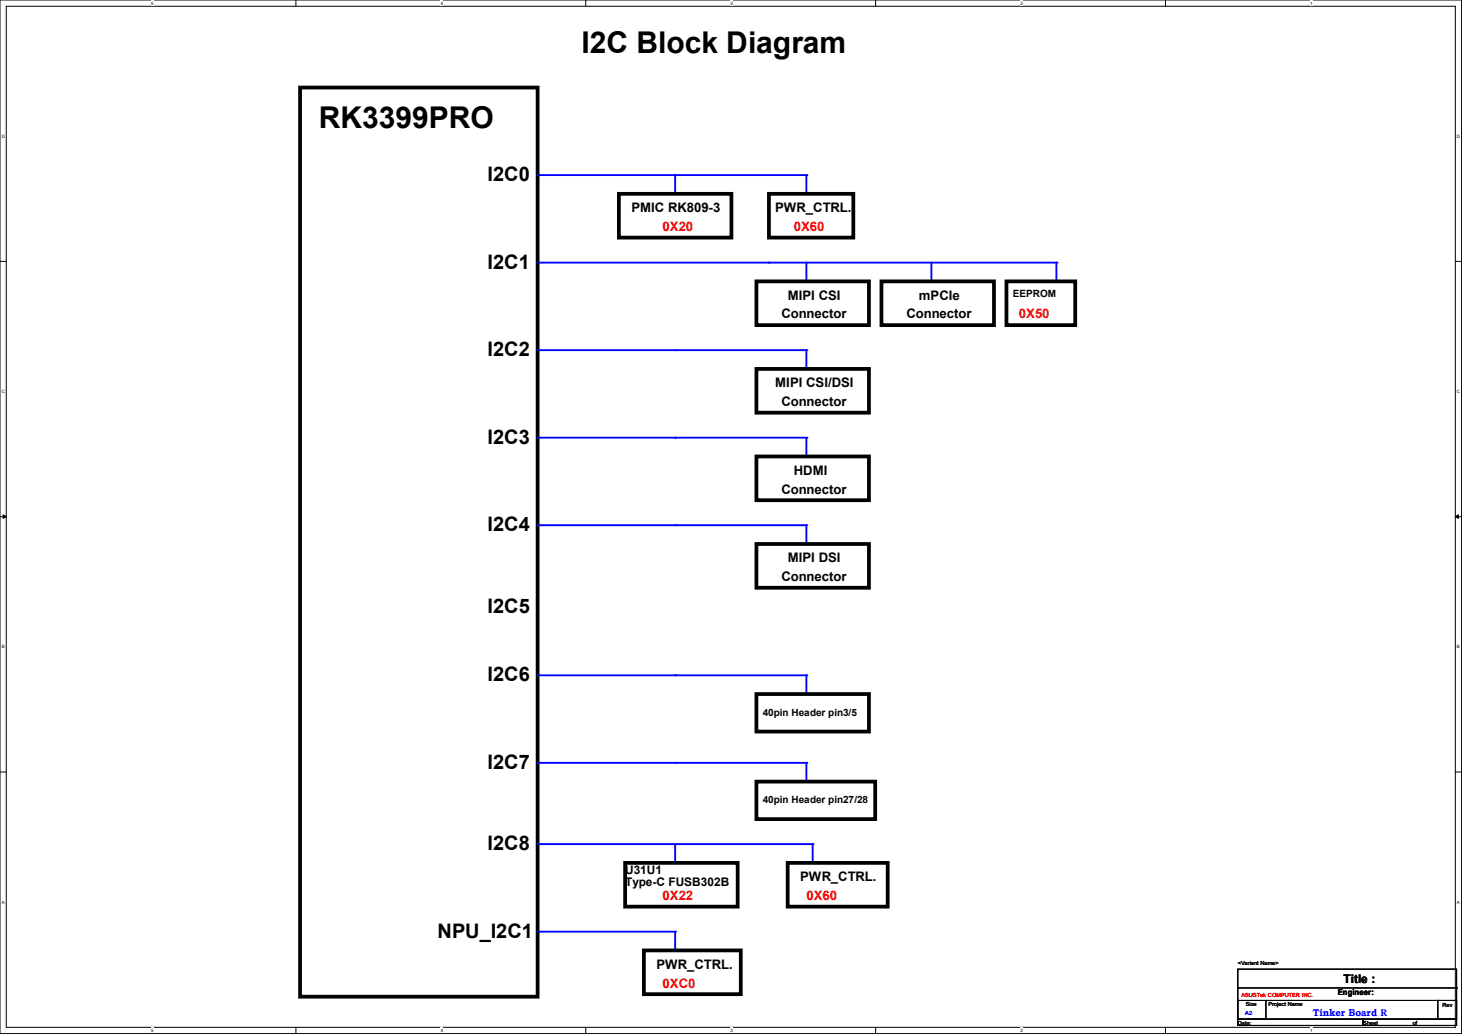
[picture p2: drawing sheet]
<svg xmlns="http://www.w3.org/2000/svg" width="297mm" height="210mm" viewBox="0 0 297 210" stroke-linecap="round" stroke-linejoin="round" font-family="sans-serif">
<defs><g id="words">
<g font-size="6.1">
<text x="118.1" y="10.8">I2C Block Diagram</text>
<text x="64.8" y="26">RK3399PRO</text>
</g>
<g font-size="4.1">
<text x="99.1" y="36.8">I2C0</text>
<text x="99.1" y="54.6">I2C1</text>
<text x="99.1" y="72.3">I2C2</text>
<text x="99.1" y="90.1">I2C3</text>
<text x="99.1" y="107.9">I2C4</text>
<text x="99.1" y="124.4">I2C5</text>
<text x="99.1" y="138.4">I2C6</text>
<text x="99.1" y="156.2">I2C7</text>
<text x="99.1" y="172.7">I2C8</text>
<text x="88.9" y="190.5">NPU_I2C1</text>
</g>
<g font-size="2.7">
<text x="128.3" y="43.1">PMIC RK809-3</text>
<text x="157.5" y="43.1">PWR_CTRL.</text>
<text x="158.7" y="64.7">Connector</text>
<text x="160" y="60.9">MIPI CSI</text>
<text x="184.1" y="64.7">Connector</text>
<text x="186.7" y="60.9">mPCIe</text>
<text x="157.5" y="78.7">MIPI CSI/DSI</text>
<text x="158.7" y="82.5">Connector</text>
<text x="158.7" y="100.2">Connector</text>
<text x="161.3" y="96.4">HDMI</text>
<text x="158.7" y="118">Connector</text>
<text x="160" y="114.2">MIPI DSI</text>
<text x="162.6" y="179">PWR_CTRL.</text>
<text x="133.3" y="196.8">PWR_CTRL.</text>
</g>
<g font-size="2.7" fill="#f00">
<text x="134.6" y="46.9">0X20</text>
<text x="161.3" y="46.9">0X60</text>
<text x="207" y="64.7">0X50</text>
<text x="134.6" y="182.8">0X22</text>
<text x="163.8" y="182.8">0X60</text>
<text x="134.6" y="200.6">0XC0</text>
</g>
<g font-size="2.4">
<text x="127" y="177.5">U31U1</text>
<text x="127" y="180">Type-C FUSB302B</text>
<text x="272.9" y="199.7">Title :</text>
</g>
<g font-size="2">
<text x="205.7" y="60.3">EEPROM</text>
<text x="154.9" y="145.4">40pin Header pin3/5</text>
<text x="154.9" y="163.2">40pin Header pin27/28</text>
</g>
<text font-size="2" fill="#00f" x="266.7" y="206.4">Tinker Board R</text>
<text font-size="1.7" x="271.8" y="202.2">Engineer:</text>
<g font-size="1.1">
<text x="251.5" y="196.1">&lt;Variant Name&gt;</text>
<text x="251.4" y="208.1">Date:</text>
<text x="253.1" y="204.3">Size</text>
<text x="257.7" y="204.3">Project Name</text>
<text x="277" y="208.1">Sheet</text>
<text x="287" y="208.1">of</text>
<text x="293" y="204.4">Rev</text>
</g>
<text font-size="1.1" fill="#f00" x="252.2" y="202.5">ASUSTek COMPUTER INC.</text>
<text font-size="1.1" fill="#00f" x="253" y="206.1">A2</text>
<g font-size=".9">
<text x="30.7" y=".9">5</text>
<text x="89.5" y=".9">4</text>
<text x="148.4" y=".9">3</text>
<text x="207.3" y=".9">2</text>
<text x="266.2" y=".9">1</text>
<text x=".3" y="28">D</text>
<text x="296" y="28">D</text>
<text x=".3" y="79.8">C</text>
<text x="296" y="79.8">C</text>
<text x=".3" y="131.7">B</text>
<text x="296" y="131.7">B</text>
<text x=".3" y="183.5">A</text>
<text x="296" y="183.5">A</text>
<text x="30.7" y="209.6">5</text>
<text x="89.5" y="209.6">4</text>
<text x="148.4" y="209.6">3</text>
<text x="207.3" y="209.6">2</text>
<text x="266.2" y="209.6">1</text>
</g>
</g></defs>
<path d="M0 0h296.9v209.9h-296.9zM1.3 1.3h294.4v207.4h-294.4z" fill="none" stroke="#000" stroke-width=".2"/>
<g fill="#fff">
<path d="M30.7 .1h.5v1h-.5z"/>
<path d="M30.7 208.8h.5v1h-.5z"/>
</g>
<path d="M60.1 0v1.3M60.1 208.7v1.2" fill="none" stroke="#000" stroke-width=".2"/>
<g fill="#fff">
<path d="M89.5 .1h.5v1h-.5z"/>
<path d="M89.5 208.8h.5v1h-.5z"/>
</g>
<path d="M119 0v1.3M119 208.7v1.2" fill="none" stroke="#000" stroke-width=".2"/>
<g fill="#fff">
<path d="M148.4 .1h.5v1h-.5z"/>
<path d="M148.4 208.8h.5v1h-.5z"/>
</g>
<path d="M177.9 0v1.3M177.9 208.7v1.2" fill="none" stroke="#000" stroke-width=".2"/>
<g fill="#fff">
<path d="M207.3 .1h.5v1h-.5z"/>
<path d="M207.3 208.8h.5v1h-.5z"/>
</g>
<path d="M236.8 0v1.3M236.8 208.7v1.2" fill="none" stroke="#000" stroke-width=".2"/>
<g fill="#fff">
<path d="M266.2 .1h.5v1h-.5z"/>
<path d="M266.2 208.8h.5v1h-.5z"/>
<path d="M.3 27.2h.7v1h-.7z"/>
<path d="M296 27.2h.6v1h-.6z"/>
<path d="M.3 79h.7v1h-.7z"/>
<path d="M296 79h.6v1h-.6z"/>
</g>
<path d="M0 53.1h1.3M295.7 53.1h1.2" fill="none" stroke="#000" stroke-width=".2"/>
<g fill="#fff">
<path d="M.3 130.9h.6v1h-.6z"/>
<path d="M296 130.9h.6v1h-.6z"/>
</g>
<path d="M0 104.9h1.3M295.7 104.9h1.2" fill="none" stroke="#000" stroke-width=".2"/>
<path d="M.6 104.6l.7 .3-.7 .4zM295.7 104.9l.6-.3v.7z" fill="#000" stroke="#000" stroke-width=".2"/>
<g fill="#fff">
<path d="M.3 182.7h.6v1h-.6z"/>
<path d="M296 182.7h.5v1h-.5z"/>
</g>
<path d="M0 156.8h1.3M295.7 156.8h1.2" fill="none" stroke="#000" stroke-width=".2"/>
<path d="M61 17.8h48.2v184.6h-48.2z" fill="none" stroke="#000" stroke-width=".76"/>
<path d="M109.2 35.6h54.6" fill="none" stroke="#00f" stroke-width=".38"/>
<circle cx="163.8" cy="35.6" r=".19" fill="#00f"/>
<path d="M137.2 35.6v3.8" fill="none" stroke="#00f" stroke-width=".38"/>
<circle cx="137.2" cy="39.4" r=".19" fill="#00f"/>
<path d="M125.7 39.4h22.9v8.9h-22.9z" fill="none" stroke="#000" stroke-width=".76"/>
<path d="M163.8 35.6v3.8" fill="none" stroke="#00f" stroke-width=".38"/>
<circle cx="163.8" cy="39.4" r=".19" fill="#00f"/>
<path d="M156.2 39.4h17.2v8.9h-17.2z" fill="none" stroke="#000" stroke-width=".76"/>
<path d="M109.2 53.3h47" fill="none" stroke="#00f" stroke-width=".38"/>
<circle cx="156.2" cy="53.3" r=".19" fill="#00f"/>
<path d="M156.2 53.3h58.4" fill="none" stroke="#00f" stroke-width=".38"/>
<circle cx="214.6" cy="53.3" r=".19" fill="#00f"/>
<path d="M163.8 53.3v3.9" fill="none" stroke="#00f" stroke-width=".38"/>
<circle cx="163.8" cy="57.2" r=".19" fill="#00f"/>
<path d="M153.7 57.2h22.8v8.8h-22.8z" fill="none" stroke="#000" stroke-width=".76"/>
<path d="M189.2 53.3v3.9" fill="none" stroke="#00f" stroke-width=".38"/>
<circle cx="189.2" cy="57.2" r=".19" fill="#00f"/>
<path d="M179.1 57.2h22.8v8.8h-22.8z" fill="none" stroke="#000" stroke-width=".76"/>
<path d="M214.6 53.3v3.9" fill="none" stroke="#00f" stroke-width=".38"/>
<circle cx="214.6" cy="57.2" r=".19" fill="#00f"/>
<path d="M204.5 57.2h13.9v8.8h-13.9z" fill="none" stroke="#000" stroke-width=".76"/>
<path d="M109.2 71.1h28" fill="none" stroke="#00f" stroke-width=".38"/>
<circle cx="137.2" cy="71.1" r=".19" fill="#00f"/>
<path d="M137.2 71.1h26.6" fill="none" stroke="#00f" stroke-width=".38"/>
<circle cx="163.8" cy="71.1" r=".19" fill="#00f"/>
<path d="M163.8 71.1v3.8" fill="none" stroke="#00f" stroke-width=".38"/>
<circle cx="163.8" cy="74.9" r=".19" fill="#00f"/>
<path d="M153.7 74.9h22.8v8.9h-22.8z" fill="none" stroke="#000" stroke-width=".76"/>
<path d="M109.2 88.9h28" fill="none" stroke="#00f" stroke-width=".38"/>
<circle cx="137.2" cy="88.9" r=".19" fill="#00f"/>
<path d="M137.2 88.9h26.6" fill="none" stroke="#00f" stroke-width=".38"/>
<circle cx="163.8" cy="88.9" r=".19" fill="#00f"/>
<path d="M163.8 88.9v3.8" fill="none" stroke="#00f" stroke-width=".38"/>
<circle cx="163.8" cy="92.7" r=".19" fill="#00f"/>
<path d="M153.7 92.7h22.8v8.9h-22.8z" fill="none" stroke="#000" stroke-width=".76"/>
<path d="M109.2 106.7h28" fill="none" stroke="#00f" stroke-width=".38"/>
<circle cx="137.2" cy="106.7" r=".19" fill="#00f"/>
<path d="M137.2 106.7h26.6" fill="none" stroke="#00f" stroke-width=".38"/>
<circle cx="163.8" cy="106.7" r=".19" fill="#00f"/>
<path d="M163.8 106.7v3.8" fill="none" stroke="#00f" stroke-width=".38"/>
<circle cx="163.8" cy="110.5" r=".19" fill="#00f"/>
<path d="M153.7 110.5h22.8v8.9h-22.8z" fill="none" stroke="#000" stroke-width=".76"/>
<path d="M109.2 137.2h28" fill="none" stroke="#00f" stroke-width=".38"/>
<circle cx="137.2" cy="137.2" r=".19" fill="#00f"/>
<path d="M137.2 137.2h26.6" fill="none" stroke="#00f" stroke-width=".38"/>
<circle cx="163.8" cy="137.2" r=".19" fill="#00f"/>
<path d="M163.8 137.2v3.8" fill="none" stroke="#00f" stroke-width=".38"/>
<circle cx="163.8" cy="141" r=".19" fill="#00f"/>
<path d="M153.7 141h22.8v7.6h-22.8z" fill="none" stroke="#000" stroke-width=".76"/>
<path d="M109.2 154.9h28" fill="none" stroke="#00f" stroke-width=".38"/>
<circle cx="137.2" cy="154.9" r=".19" fill="#00f"/>
<path d="M137.2 154.9h26.6" fill="none" stroke="#00f" stroke-width=".38"/>
<circle cx="163.8" cy="154.9" r=".19" fill="#00f"/>
<path d="M163.8 154.9v3.9" fill="none" stroke="#00f" stroke-width=".38"/>
<circle cx="163.8" cy="158.8" r=".19" fill="#00f"/>
<path d="M153.7 158.8h24.1v7.6h-24.1z" fill="none" stroke="#000" stroke-width=".76"/>
<path d="M109.2 171.5h55.9" fill="none" stroke="#00f" stroke-width=".38"/>
<circle cx="165.1" cy="171.5" r=".19" fill="#00f"/>
<path d="M137.2 171.5v3.8" fill="none" stroke="#00f" stroke-width=".38"/>
<circle cx="137.2" cy="175.3" r=".19" fill="#00f"/>
<path d="M127 175.3h22.9v8.9h-22.9z" fill="none" stroke="#000" stroke-width=".76"/>
<path d="M109.2 189.2h28" fill="none" stroke="#00f" stroke-width=".38"/>
<circle cx="137.2" cy="189.2" r=".19" fill="#00f"/>
<path d="M137.2 189.2v3.8" fill="none" stroke="#00f" stroke-width=".38"/>
<circle cx="137.2" cy="193" r=".19" fill="#00f"/>
<path d="M130.8 193h19.7v8.9h-19.7z" fill="none" stroke="#000" stroke-width=".76"/>
<path d="M165.1 171.5v3.8" fill="none" stroke="#00f" stroke-width=".38"/>
<circle cx="165.1" cy="175.3" r=".19" fill="#00f"/>
<path d="M160 175.3h20.3v8.9h-20.3z" fill="none" stroke="#000" stroke-width=".76"/>
<path d="M251.5 196.9h44.4v10.1h-44.4zM251.5 203.2h5.7v3.8h-5.7zM251.5 200.7h44.4M251.5 207h25.4v1.3h-25.4zM257.3 203.2h34.8M276.9 207h19v1.3h-19zM292.1 203.2h3.8v3.8h-3.8zM292.1 203.2h.1M295.9 200.7h.1" fill="none" stroke="#000" stroke-width=".2"/>
<use href="#words"/>
</svg>
